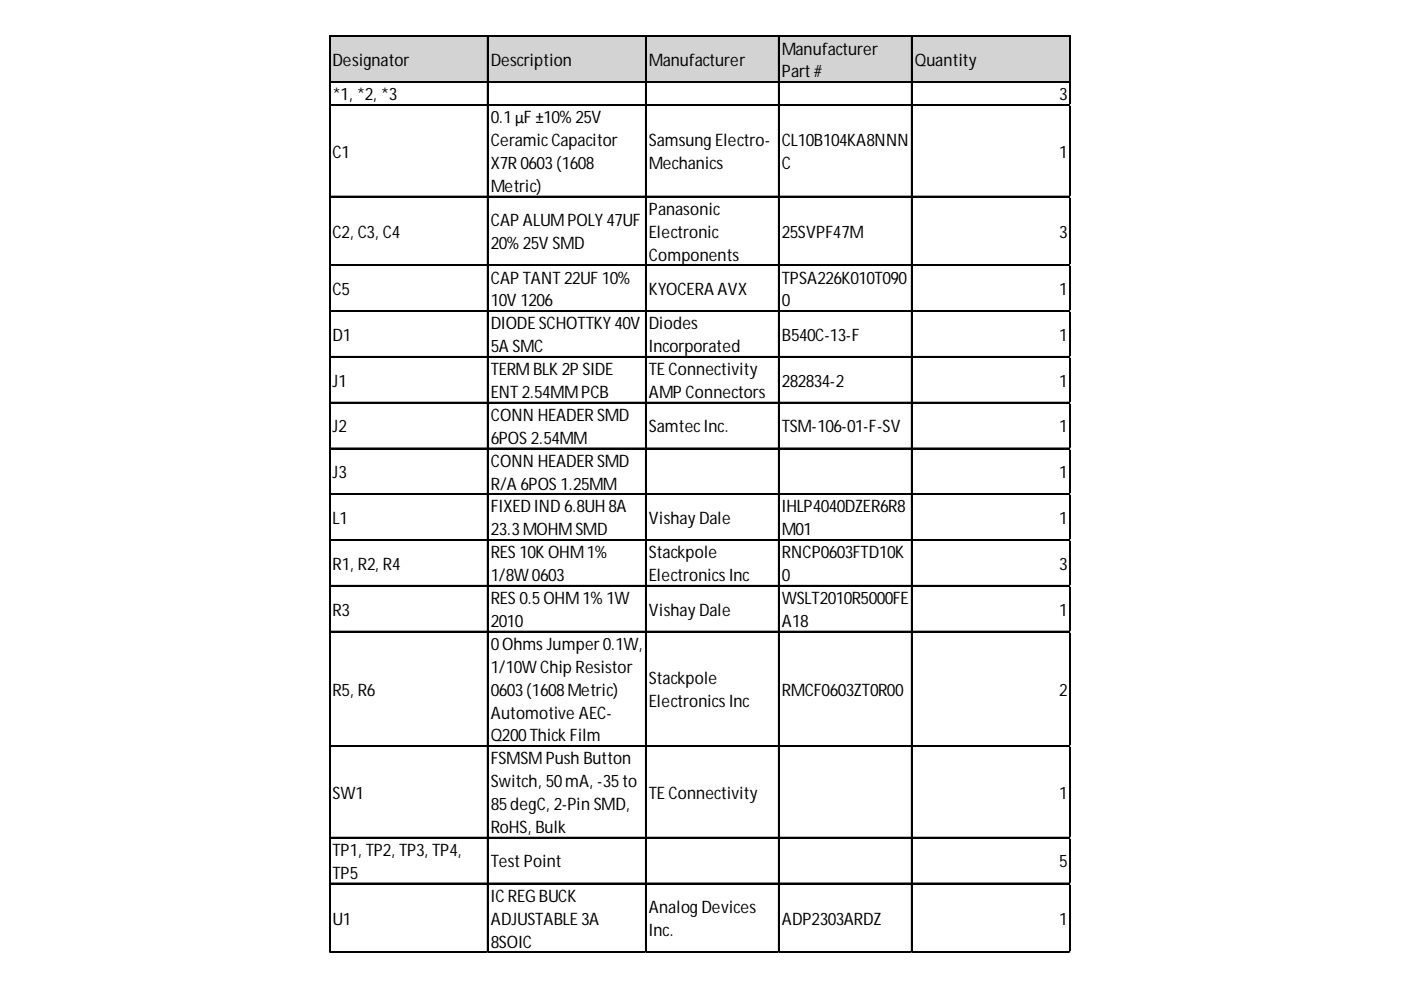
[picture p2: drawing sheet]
<svg xmlns="http://www.w3.org/2000/svg" width="297mm" height="210mm" viewBox="0 0 297 210" stroke-linecap="round" stroke-linejoin="round" font-family="sans-serif">
<defs><g id="words">
<g font-size="3.6">
<text x="165.8" y="11.6">Manufacturer</text>
<text x="70.5" y="14">Designator</text>
<text x="104.1" y="14">Description</text>
<text x="137.6" y="14">Manufacturer</text>
<text x="165.8" y="16.4">Part#</text>
<text x="194" y="14">Quantity</text>
<text x="70.5" y="21.3">*1, *2, *3</text>
<text x="224.6" y="21.3">3</text>
<text x="104.1" y="26.1">0.1µF ±10%25V</text>
<text x="70.5" y="33.4">C1</text>
<text x="104.1" y="31">CeramicCapacitor</text>
<text x="104.1" y="35.8">X7R0603(1608</text>
<text x="137.6" y="31">Samsung Electro-</text>
<text x="137.6" y="35.8">Mechanics</text>
<text x="165.8" y="31">CL10B104KA8NNN</text>
<text x="165.8" y="35.8">C</text>
<text x="224.6" y="33.4">1</text>
<text x="104.1" y="40.7">Metric)</text>
<text x="104.1" y="48">CAPALUMPOLY47UF</text>
<text x="137.6" y="45.6">Panasonic</text>
<text x="70.5" y="50.4">C2, C3, C4</text>
<text x="104.1" y="52.8">20%25V SMD</text>
<text x="137.6" y="50.4">Electronic</text>
<text x="165.8" y="50.4">25SVPF47M</text>
<text x="224.6" y="50.4">3</text>
<text x="137.6" y="55.3">Components</text>
<text x="70.5" y="62.5">C5</text>
<text x="104.1" y="60.1">CAPTANT22UF 10%</text>
<text x="104.1" y="65">10V 1206</text>
<text x="137.6" y="62.5">KYOCERA AVX</text>
<text x="165.8" y="60.1">TPSA226K010T090</text>
<text x="165.8" y="65">0</text>
<text x="224.6" y="62.5">1</text>
<text x="104.1" y="69.8">DIODESCHOTTKY40V</text>
<text x="137.6" y="69.8">Diodes</text>
<text x="70.5" y="72.3">D1</text>
<text x="104.1" y="74.7">5A SMC</text>
<text x="137.6" y="74.7">Incorporated</text>
<text x="165.8" y="72.3">B540C-13-F</text>
<text x="224.6" y="72.3">1</text>
<text x="70.5" y="82">J1</text>
<text x="104.1" y="79.5">TERMBLK2PSIDE</text>
<text x="137.6" y="79.5">TEConnectivity</text>
<text x="165.8" y="82">282834-2</text>
<text x="224.6" y="82">1</text>
<text x="104.1" y="84.4">ENT2.54MMPCB</text>
<text x="104.1" y="89.2">CONN HEADERSMD</text>
<text x="137.6" y="84.4">AMPConnectors</text>
<text x="70.5" y="91.7">J2</text>
<text x="104.1" y="94.1">6POS2.54MM</text>
<text x="137.6" y="91.7">SamtecInc.</text>
<text x="165.8" y="91.7">TSM-106-01-F-SV</text>
<text x="224.6" y="91.7">1</text>
<text x="70.5" y="101.4">J3</text>
<text x="104.1" y="99">CONN HEADERSMD</text>
<text x="224.6" y="101.4">1</text>
<text x="104.1" y="103.8">R/A 6POS1.25MM</text>
<text x="70.5" y="111.1">L1</text>
<text x="104.1" y="108.7">FIXED IND 6.8UH 8A</text>
<text x="104.1" y="113.5">23.3MOHMSMD</text>
<text x="137.6" y="111.1">VishayDale</text>
<text x="165.8" y="108.7">IHLP4040DZER6R8</text>
<text x="165.8" y="113.5">M01</text>
<text x="224.6" y="111.1">1</text>
<text x="104.1" y="118.4">RES10KOHM1%</text>
<text x="137.6" y="118.4">Stackpole</text>
<text x="165.8" y="118.4">RNCP0603FTD10K</text>
<text x="70.5" y="120.8">R1, R2, R4</text>
<text x="104.1" y="123.2">1/8W0603</text>
<text x="137.6" y="123.2">ElectronicsInc</text>
<text x="165.8" y="123.2">0</text>
<text x="224.6" y="120.8">3</text>
<text x="70.5" y="130.5">R3</text>
<text x="104.1" y="128.1">RES0.5OHM1%1W</text>
<text x="137.6" y="130.5">VishayDale</text>
<text x="165.8" y="128.1">WSLT2010R5000FE</text>
<text x="224.6" y="130.5">1</text>
<text x="104.1" y="132.9">2010</text>
<text x="104.1" y="137.8">0OhmsJumper0.1W,</text>
<text x="165.8" y="132.9">A18</text>
<text x="104.1" y="142.6">1/10WChip Resistor</text>
<text x="70.5" y="147.5">R5, R6</text>
<text x="104.1" y="147.5">0603(1608Metric)</text>
<text x="137.6" y="145.1">Stackpole</text>
<text x="137.6" y="149.9">ElectronicsInc</text>
<text x="165.8" y="147.5">RMCF0603ZT0R00</text>
<text x="224.6" y="147.5">2</text>
<text x="104.1" y="152.4">Automotive AEC-</text>
<text x="104.1" y="157.2">Q200ThickFilm</text>
<text x="104.1" y="162.1">FSMSMPush Button</text>
<text x="104.1" y="166.9">Switch, 50mA, -35to</text>
<text x="70.5" y="169.3">SW1</text>
<text x="104.1" y="171.8">85degC, 2-Pin SMD,</text>
<text x="137.6" y="169.3">TEConnectivity</text>
<text x="224.6" y="169.3">1</text>
<text x="104.1" y="176.6">RoHS, Bulk</text>
<text x="70.5" y="181.5">TP1, TP2, TP3, TP4,</text>
<text x="104.1" y="183.9">TestPoint</text>
<text x="224.6" y="183.9">5</text>
<text x="70.5" y="186.3">TP5</text>
<text x="104.1" y="191.2">ICREGBUCK</text>
<text x="70.5" y="196">U1</text>
<text x="104.1" y="196">ADJUSTABLE3A</text>
<text x="137.6" y="193.6">AnalogDevices</text>
<text x="165.8" y="196">ADP2303ARDZ</text>
<text x="224.6" y="196">1</text>
<text x="104.1" y="200.9">8SOIC</text>
<text x="137.6" y="198.5">Inc.</text>
</g>
</g></defs>
<path d="M70 7.8h157.1v9.8h-157.1z" fill="#d3d3d3"/>
<g fill="none" stroke="#000" stroke-width=".24">
<path d="M69.8 7.6v194.4M69.9 7.6v194.4M70 7.6h157M70 7.7h157M70 17.3h157M70 17.4h157M103.3 7.9v194.1M103.5 7.9v194.1M136.9 7.9v194.1M137 7.9v194.1M165.1 7.9v194.1M165.2 7.9v194.1"/>
<path d="M193.2 7.9v194.1M193.4 7.9v194.1M226.8 7.9v194.1M226.9 7.9v194.1M70 22.2h157M70 22.3h157M70 41.6h157M70 41.7h157M70 56.2h157M70 56.3h157M70 65.9h157M70 66h157"/>
<path d="M70 75.6h157M70 75.7h157M70 85.3h157M70 85.4h157M70 95h157M70 95.1h157M70 104.7h157M70 104.8h157M70 114.4h157M70 114.5h157M70 124.1h157M70 124.2h157"/>
<path d="M70 133.8h157M70 134h157M70 158.1h157M70 158.2h157M70 177.5h157M70 177.6h157M70 187.2h157M70 187.4h157M70 201.8h157M70 201.9h157"/>
</g>
<path d="M69.8 202v.1" fill="none" stroke="#d4d4d4" stroke-width=".24"/>
<path d="M69.8 202l.2 .1z" fill="#d4d4d4"/>
<path d="M103.3 202v.1" fill="none" stroke="#d4d4d4" stroke-width=".24"/>
<path d="M103.3 202l.3 .1z" fill="#d4d4d4"/>
<path d="M136.9 202v.1" fill="none" stroke="#d4d4d4" stroke-width=".24"/>
<path d="M136.9 202l.2 .1z" fill="#d4d4d4"/>
<path d="M165.1 202v.1" fill="none" stroke="#d4d4d4" stroke-width=".24"/>
<path d="M165.1 202l.2 .1z" fill="#d4d4d4"/>
<path d="M193.2 202v.1" fill="none" stroke="#d4d4d4" stroke-width=".24"/>
<path d="M193.2 202l.3 .1z" fill="#d4d4d4"/>
<path d="M226.8 202v.1" fill="none" stroke="#d4d4d4" stroke-width=".24"/>
<path d="M226.8 202l.2 .1z" fill="#d4d4d4"/>
<path d="M227 22.2h.1" fill="none" stroke="#d4d4d4" stroke-width=".24"/>
<path d="M227 22.2l.1 .2z" fill="#d4d4d4"/>
<path d="M227 41.6h.1" fill="none" stroke="#d4d4d4" stroke-width=".24"/>
<path d="M227 41.6l.1 .2z" fill="#d4d4d4"/>
<path d="M227 56.2h.1" fill="none" stroke="#d4d4d4" stroke-width=".24"/>
<path d="M227 56.2l.1 .2z" fill="#d4d4d4"/>
<path d="M227 65.9h.1" fill="none" stroke="#d4d4d4" stroke-width=".24"/>
<path d="M227 65.9l.1 .2z" fill="#d4d4d4"/>
<path d="M227 75.6h.1" fill="none" stroke="#d4d4d4" stroke-width=".24"/>
<path d="M227 75.6l.1 .2z" fill="#d4d4d4"/>
<path d="M227 85.3h.1" fill="none" stroke="#d4d4d4" stroke-width=".24"/>
<path d="M227 85.3l.1 .2z" fill="#d4d4d4"/>
<path d="M227 95h.1" fill="none" stroke="#d4d4d4" stroke-width=".24"/>
<path d="M227 95l.1 .2z" fill="#d4d4d4"/>
<path d="M227 104.7h.1" fill="none" stroke="#d4d4d4" stroke-width=".24"/>
<path d="M227 104.7l.1 .3z" fill="#d4d4d4"/>
<path d="M227 114.4h.1" fill="none" stroke="#d4d4d4" stroke-width=".24"/>
<path d="M227 114.4l.1 .3z" fill="#d4d4d4"/>
<path d="M227 124.1h.1" fill="none" stroke="#d4d4d4" stroke-width=".24"/>
<path d="M227 124.1l.1 .3z" fill="#d4d4d4"/>
<path d="M227 133.8h.1" fill="none" stroke="#d4d4d4" stroke-width=".24"/>
<path d="M227 133.8l.1 .3z" fill="#d4d4d4"/>
<path d="M227 158.1h.1" fill="none" stroke="#d4d4d4" stroke-width=".24"/>
<path d="M227 158.1l.1 .3z" fill="#d4d4d4"/>
<path d="M227 177.5h.1" fill="none" stroke="#d4d4d4" stroke-width=".24"/>
<path d="M227 177.5l.1 .3z" fill="#d4d4d4"/>
<path d="M227 187.2h.1" fill="none" stroke="#d4d4d4" stroke-width=".24"/>
<path d="M227 187.2l.1 .3z" fill="#d4d4d4"/>
<path d="M227 201.8h.1" fill="none" stroke="#d4d4d4" stroke-width=".24"/>
<path d="M227 201.8l.1 .2z" fill="#d4d4d4"/>
<use href="#words"/>
</svg>
